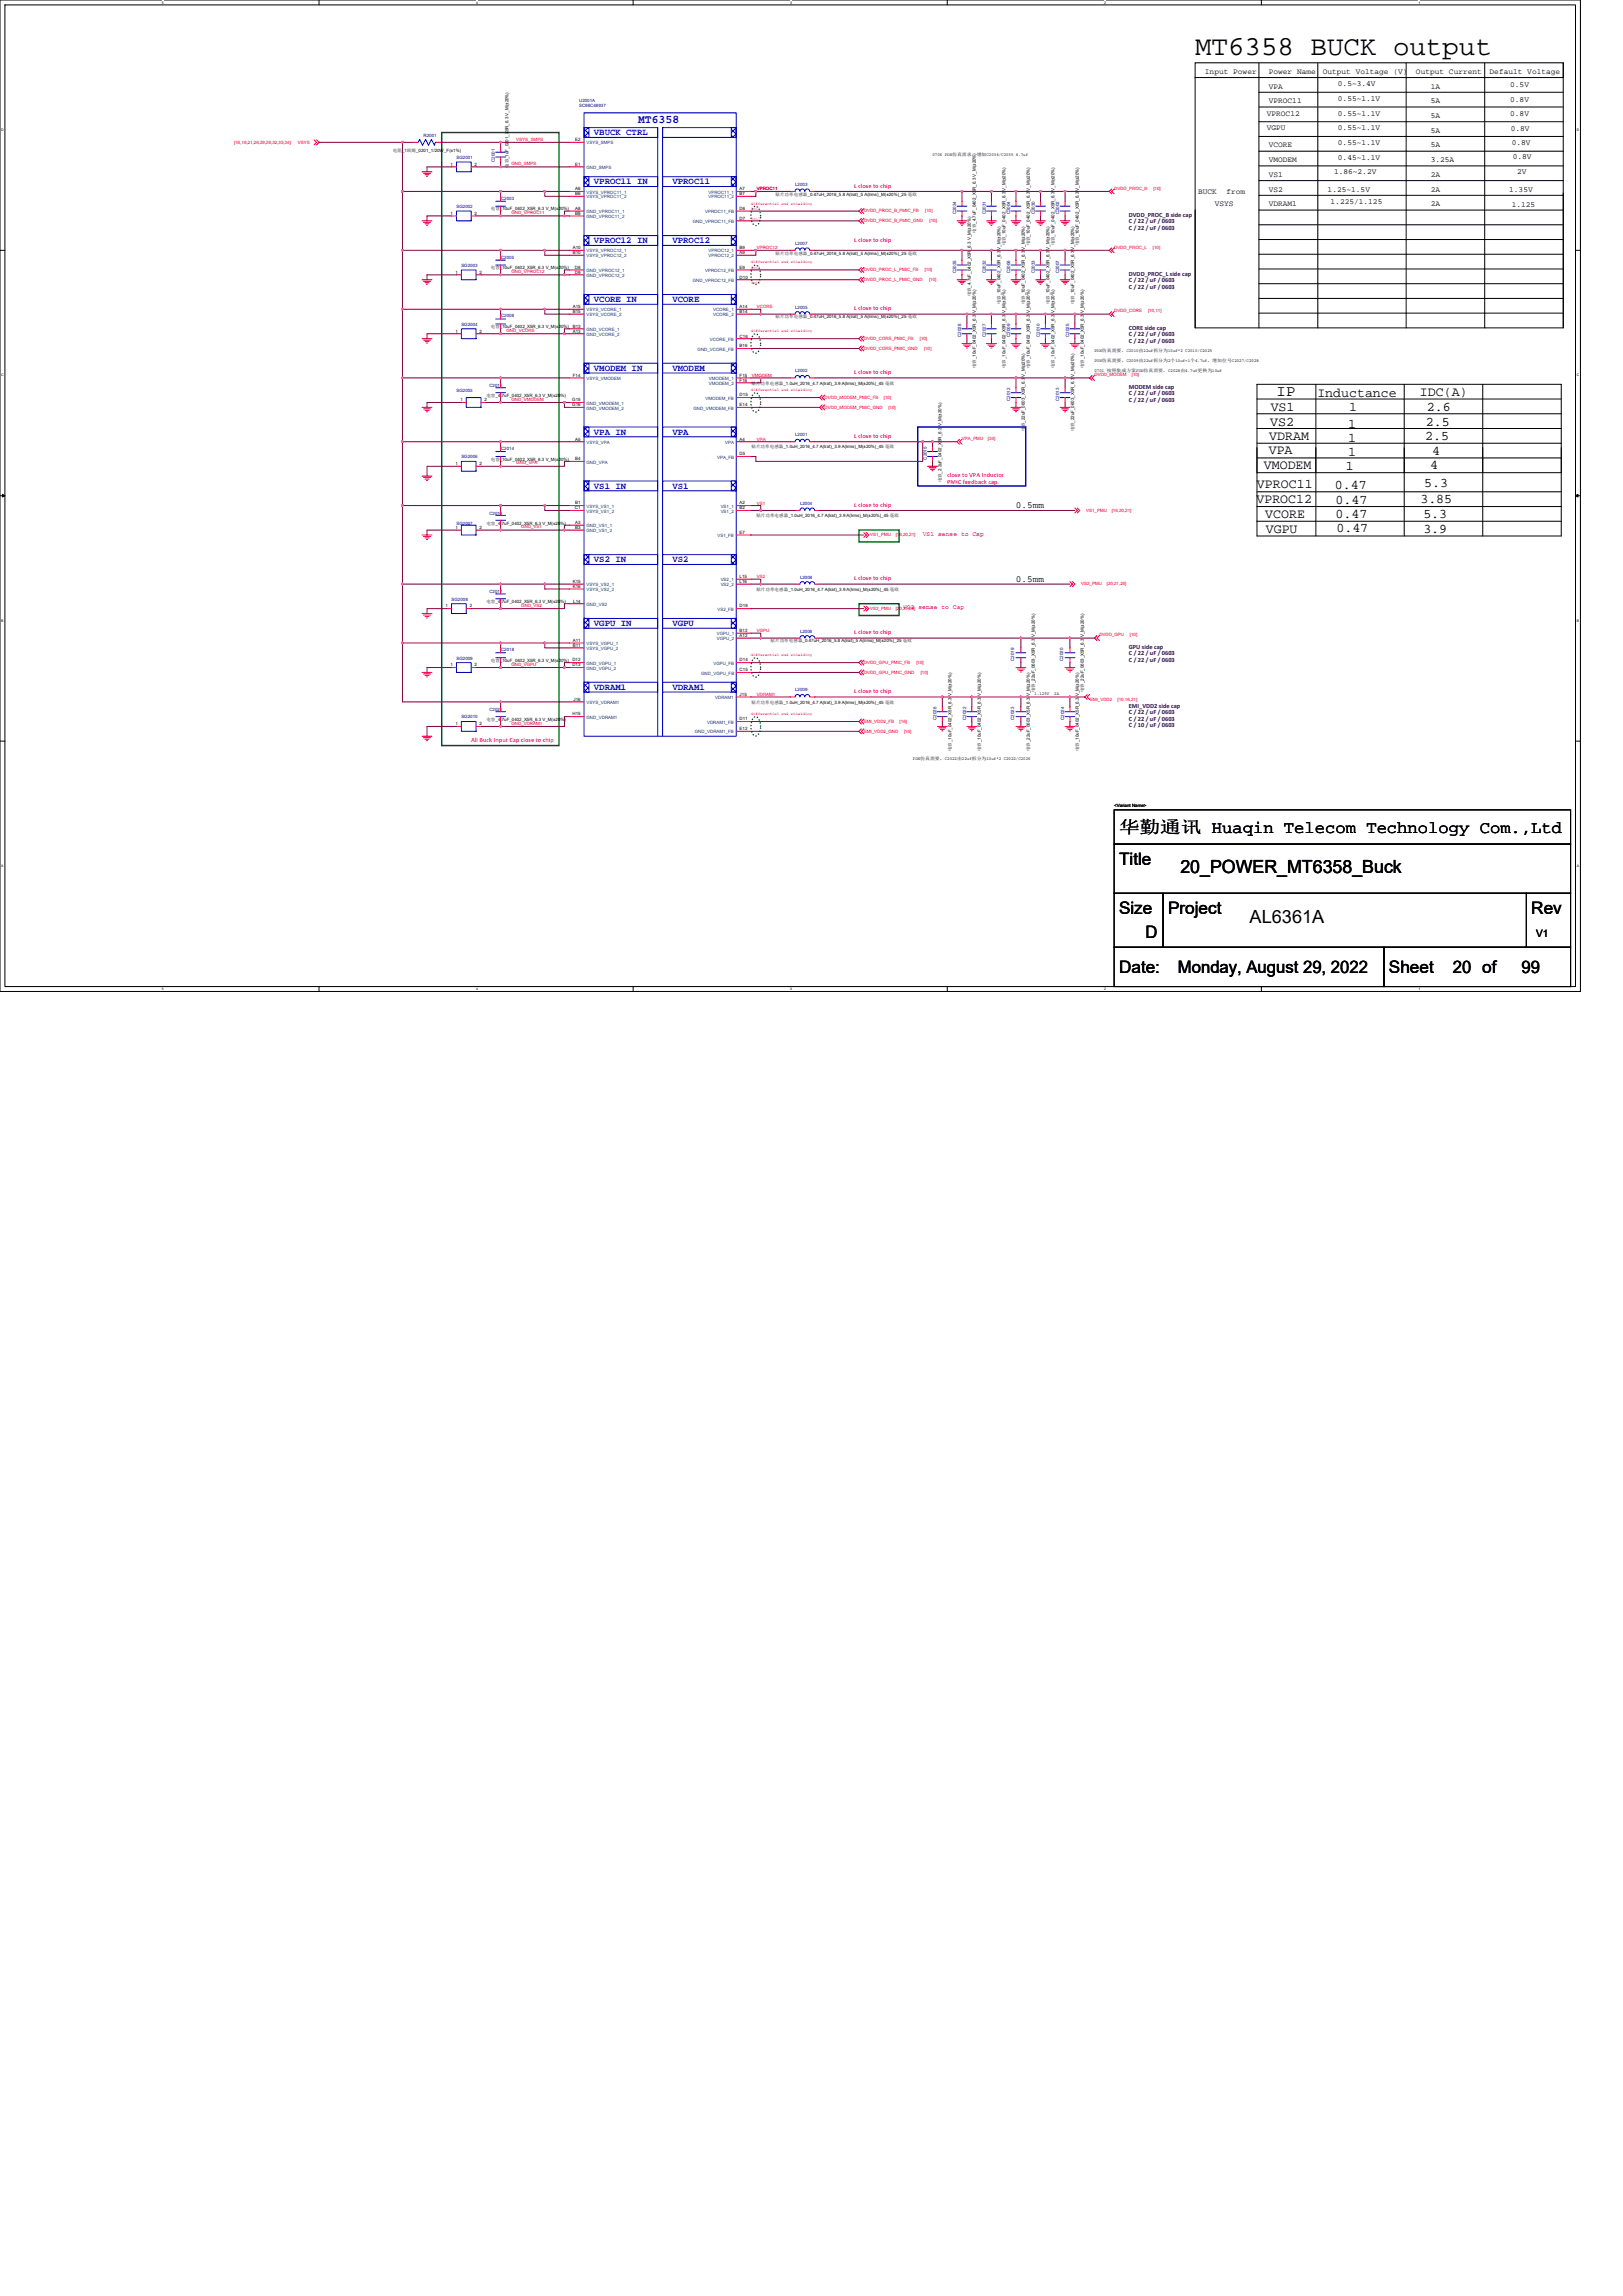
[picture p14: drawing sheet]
<svg xmlns="http://www.w3.org/2000/svg" width="210mm" height="297mm" viewBox="0 0 210 297" stroke-linecap="round" stroke-linejoin="round" font-family="sans-serif">
<defs><g id="words">
<text font-size="3.6" x="154.6" y="7.2">MT6358 BUCK output</text>
<g font-size="2.3">
<text x="152.7" y="112.9">20_POWER_MT6358_Buck</text>
<text x="161.7" y="119.4">AL6361A</text>
</g>
<g font-size="2.2">
<text x="144.8" y="107.8">华勤通讯 Huaqin Telecom Technology Com.,Ltd</text>
<text x="144.8" y="111.8">Title</text>
<text x="144.8" y="118.2">Size</text>
<text x="151.1" y="118.2">Project</text>
<text x="198.1" y="118.2">Rev</text>
<text x="144.8" y="125.8">Date:</text>
<text x="148.2" y="121.4">D</text>
<text x="152.4" y="125.8">Monday, August 29, 2022</text>
<text x="179.7" y="125.8">Sheet</text>
<text x="188" y="125.8">20 of</text>
<text x="196.9" y="125.8">99</text>
</g>
<text font-size="2" x="165.2" y="51.3">IP</text>
<g font-size="1.7">
<text x="164.4" y="53.1">VS1</text>
<text x="170.4" y="51.4">Inductance</text>
<text x="174.6" y="53.2">1</text>
<text x="183.7" y="51.3">IDC(A)</text>
<text x="184.6" y="53.1">2.6</text>
<text x="164.1" y="58.8">VPA</text>
<text x="164.2" y="56.9">VDRAM</text>
<text x="164.3" y="55.1">VS2</text>
<text x="174.4" y="55.4">1</text>
<text x="174.4" y="57.2">1</text>
<text x="174.4" y="58.9">1</text>
<text x="184.4" y="56.9">2.5</text>
<text x="184.5" y="55.1">2.5</text>
<text x="185.3" y="58.8">4</text>
<text x="162.6" y="65.1">VPROC12</text>
<text x="162.6" y="63.1">VPROC11</text>
<text x="163.5" y="60.7">VMODEM</text>
<text x="172.7" y="63.2">0.47</text>
<text x="172.8" y="65.2">0.47</text>
<text x="174.1" y="60.9">1</text>
<text x="183.8" y="65">3.85</text>
<text x="184.3" y="63">5.3</text>
<text x="185" y="60.7">4</text>
<text x="163.7" y="67.1">VCORE</text>
<text x="163.8" y="68.9">VGPU</text>
<text x="172.8" y="67">0.47</text>
<text x="172.9" y="68.9">0.47</text>
<text x="184.1" y="67.1">5.3</text>
<text x="184.1" y="69">3.9</text>
</g>
<text font-size="1.5" fill="#00f" x="82.5" y="15.9">MT6358</text>
<text font-size="1.3" x="198.8" y="121.2">V1</text>
<g font-size="1.2" fill="#00f">
<text x="76.8" y="17.5">VBUCK CTRL</text>
<text x="76.8" y="23.8">VPROC11 IN</text>
<text x="87" y="23.8">VPROC11</text>
<text x="76.8" y="31.5">VPROC12 IN</text>
<text x="87" y="31.5">VPROC12</text>
<text x="76.8" y="39.1">VCORE IN</text>
<text x="87" y="39.1">VCORE</text>
<text x="76.8" y="48">VMODEM IN</text>
<text x="87" y="48">VMODEM</text>
<text x="76.8" y="56.2">VPA IN</text>
<text x="87" y="56.2">VPA</text>
<text x="76.8" y="63.2">VS1 IN</text>
<text x="87" y="63.2">VS1</text>
<text x="76.8" y="72.7">VS2 IN</text>
<text x="87" y="72.7">VS2</text>
<text x="76.8" y="81">VGPU IN</text>
<text x="87" y="81">VGPU</text>
<text x="76.8" y="89.2">VDRAM1</text>
<text x="87" y="89.2">VDRAM1</text>
</g>
<g font-size="1.2">
<text x="131.4" y="65.7">0.5mm</text>
<text x="131.4" y="75.3">0.5mm</text>
</g>
<g font-size="1">
<text x="155.9" y="9.5">Input Power</text>
<text x="164.1" y="11.5">VPA</text>
<text x="164.1" y="9.5">Power Name</text>
<text x="171.1" y="9.5">Output Voltage (V)</text>
<text x="173.1" y="11.1">0.5~3.4V</text>
<text x="183.2" y="9.5">Output Current</text>
<text x="185.1" y="11.5">1A</text>
<text x="192.7" y="9.5">Default Voltage</text>
<text x="195.4" y="11.3">0.5V</text>
<text x="163.9" y="14.9">VPROC12</text>
<text x="163.9" y="16.8">VGPU</text>
<text x="164.1" y="13.4">VPROC11</text>
<text x="173.1" y="13">0.55~1.1V</text>
<text x="173.1" y="14.9">0.55~1.1V</text>
<text x="173.1" y="16.8">0.55~1.1V</text>
<text x="185.1" y="13.4">5A</text>
<text x="185.1" y="15.3">5A</text>
<text x="185.1" y="17.2">5A</text>
<text x="195.4" y="13.2">0.8V</text>
<text x="195.4" y="15.1">0.8V</text>
<text x="195.5" y="16.9">0.8V</text>
<text x="164.1" y="21">VMODEM</text>
<text x="164.1" y="19.1">VCORE</text>
<text x="164.1" y="22.9">VS1</text>
<text x="172.6" y="22.6">1.86~2.2V</text>
<text x="173.1" y="18.8">0.55~1.1V</text>
<text x="173.1" y="20.7">0.45~1.1V</text>
<text x="185.1" y="22.9">2A</text>
<text x="185.1" y="21">3.25A</text>
<text x="185.1" y="19.1">5A</text>
<text x="195.6" y="18.8">0.8V</text>
<text x="195.7" y="20.6">0.8V</text>
<text x="196.3" y="22.5">2V</text>
<text x="155" y="25.1">BUCK</text>
<text x="157.2" y="26.7">VSYS</text>
<text x="158.7" y="25.1">from</text>
<text x="164.1" y="26.7">VDRAM1</text>
<text x="164.1" y="24.8">VS2</text>
<text x="171.8" y="24.8">1.25~1.5V</text>
<text x="172.1" y="26.4">1.225/1.125</text>
<text x="185.1" y="24.8">2A</text>
<text x="185.1" y="26.7">2A</text>
<text x="195.3" y="24.8">1.35V</text>
<text x="195.6" y="26.8">1.125</text>
</g>
<g font-size=".8" fill="#f0f">
<text x="110.5" y="24.3">L close to chip</text>
<text x="110.5" y="31.3">L close to chip</text>
<text x="110.5" y="40.2">L close to chip</text>
<text x="110.5" y="48.4">L close to chip</text>
<text x="110.5" y="56.7">L close to chip</text>
<text x="110.5" y="65.6">L close to chip</text>
<text x="122.6" y="61.7">close to VPA Inductor</text>
<text x="122.6" y="62.6">PMIC feedback cap.</text>
<text x="119.4" y="69.3">VS1 sense to Cap</text>
<text x="110.5" y="75.1">L close to chip</text>
<text x="110.5" y="82.1">L close to chip</text>
<text x="116.8" y="78.8">VS2 sense to Cap</text>
<text x="110.5" y="89.7">L close to chip</text>
<text x="61" y="96">All Buck Input Cap close to chip</text>
</g>
<g font-size=".8" fill="#400040">
<text x="146" y="28.1">DVDD_PROC_B side cap</text>
<text x="146" y="28.9">C / 22 / uF / 0603</text>
<text x="146" y="29.7">C / 22 / uF / 0603</text>
<text x="146" y="35.7">DVDD_PROC_L side cap</text>
<text x="146" y="36.5">C / 22 / uF / 0603</text>
<text x="146" y="37.4">C / 22 / uF / 0603</text>
<text x="146.1" y="42.7">CORE side cap</text>
<text x="146.1" y="43.5">C / 22 / uF / 0603</text>
<text x="146.1" y="44.3">C / 22 / uF / 0603</text>
<text x="146" y="50.3">MODEM side cap</text>
<text x="146" y="51.1">C / 22 / uF / 0603</text>
<text x="146" y="52">C / 22 / uF / 0603</text>
<text x="146" y="84">GPU side cap</text>
<text x="146" y="84.8">C / 22 / uF / 0603</text>
<text x="146" y="85.6">C / 22 / uF / 0603</text>
<text x="146" y="91.6">EMI_VDD2 side cap</text>
<text x="146" y="92.4">C / 22 / uF / 0603</text>
<text x="146" y="93.2">C / 22 / uF / 0603</text>
<text x="146" y="94.1">C / 10 / uF / 0603</text>
</g>
<g font-size=".6" fill="#000080">
<text x="54.8" y="17.7">R2001</text>
<text x="74.9" y="13.3">U2001A</text>
<text x="74.9" y="13.9">SC98C48937</text>
<text x="59.1" y="20.6">SG2001</text>
<text x="64" y="20.9" transform="rotate(-90 64 20.9)">C2001</text>
<text x="59.1" y="26.9">SG2002</text>
<text x="64.8" y="25.8">C2003</text>
<text x="102.9" y="24">L2003</text>
<text x="123.7" y="27.7" transform="rotate(-90 123.7 27.7)">C2034</text>
<text x="127.5" y="27.7" transform="rotate(-90 127.5 27.7)">C2031</text>
<text x="130.7" y="27.7" transform="rotate(-90 130.7 27.7)">C2004</text>
<text x="133.9" y="27.7" transform="rotate(-90 133.9 27.7)">C2030</text>
<text x="137.1" y="27.7" transform="rotate(-90 137.1 27.7)">C2002</text>
<text x="59.7" y="34.5">SG2003</text>
<text x="64.8" y="33.4">C2005</text>
<text x="102.9" y="31.7">L2007</text>
<text x="123.7" y="35.4" transform="rotate(-90 123.7 35.4)">C2035</text>
<text x="127.5" y="35.3" transform="rotate(-90 127.5 35.3)">C2032</text>
<text x="130.7" y="35.3" transform="rotate(-90 130.7 35.3)">C2006</text>
<text x="133.9" y="35.3" transform="rotate(-90 133.9 35.3)">C2033</text>
<text x="137.1" y="35.3" transform="rotate(-90 137.1 35.3)">C2007</text>
<text x="64.8" y="41.1">C2008</text>
<text x="102.9" y="39.9">L2005</text>
<text x="59.7" y="42.1">SG2004</text>
<text x="124.4" y="43.6" transform="rotate(-90 124.4 43.6)">C2028</text>
<text x="127.5" y="43.6" transform="rotate(-90 127.5 43.6)">C2027</text>
<text x="130.7" y="43.6" transform="rotate(-90 130.7 43.6)">C2009</text>
<text x="134.5" y="43.6" transform="rotate(-90 134.5 43.6)">C2010</text>
<text x="138.3" y="43.6" transform="rotate(-90 138.3 43.6)">C2025</text>
<text x="59.1" y="50.7">SG2005</text>
<text x="63.3" y="50.1">C2011</text>
<text x="102.9" y="48.2">L2002</text>
<text x="130.7" y="51.9" transform="rotate(-90 130.7 51.9)">C2012</text>
<text x="137.1" y="51.9" transform="rotate(-90 137.1 51.9)">C2013</text>
<text x="59.7" y="59.3">SG2006</text>
<text x="64.8" y="58.2">C2014</text>
<text x="102.9" y="56.4">L2001</text>
<text x="119.9" y="59.5" transform="rotate(-90 119.9 59.5)">C2015</text>
<text x="103.5" y="65.3">L2004</text>
<text x="59.1" y="67.9">SG2007</text>
<text x="63.3" y="66.6">C2016</text>
<text x="58.4" y="77.7">SG2008</text>
<text x="63.3" y="76.8">C2017</text>
<text x="103.5" y="74.8">L2008</text>
<text x="103.5" y="81.8">L2006</text>
<text x="59.1" y="85.3">SG2009</text>
<text x="64.8" y="84.2">C2018</text>
<text x="102.9" y="89.5">L2009</text>
<text x="131.2" y="85.5" transform="rotate(-90 131.2 85.5)">C2019</text>
<text x="137.6" y="85.5" transform="rotate(-90 137.6 85.5)">C2020</text>
<text x="59.7" y="92.9">SG2010</text>
<text x="63.3" y="92">C2021</text>
<text x="121.2" y="93.1" transform="rotate(-90 121.2 93.1)">C2026</text>
<text x="125" y="93.1" transform="rotate(-90 125 93.1)">C2022</text>
<text x="131.2" y="93.1" transform="rotate(-90 131.2 93.1)">C2023</text>
<text x="137.7" y="93.1" transform="rotate(-90 137.7 93.1)">C2024</text>
</g>
<g font-size=".6" fill="#f00">
<text x="30.3" y="18.6">[18,19,21,26,28,29,32,33,34]</text>
<text x="38.5" y="18.6">VSYS</text>
<text x="66.2" y="21.4">GND_SMPS</text>
<text x="66.8" y="18.2">VSYS_SMPS</text>
<text x="66.2" y="27.7">GND_VPROC11</text>
<text x="97.9" y="24.6">VPROC11</text>
<text x="111.8" y="27.5">DVDD_PROC_B_PMIC_FB</text>
<text x="111.8" y="28.7">DVDD_PROC_B_PMIC_GND</text>
<text x="119.7" y="27.5">[10]</text>
<text x="120.3" y="28.7">[10]</text>
<text x="144.1" y="24.6">DVDD_PROC_B</text>
<text x="149.2" y="24.6">[10]</text>
<text x="66.2" y="35.3">GND_VPROC12</text>
<text x="97.9" y="32.3">VPROC12</text>
<text x="111.8" y="35.1">DVDD_PROC_L_PMIC_FB</text>
<text x="119.6" y="35.1">[10]</text>
<text x="144.1" y="32.2">DVDD_PROC_L</text>
<text x="149.2" y="32.2">[10]</text>
<text x="97.9" y="39.9">VCORE</text>
<text x="111.8" y="36.4">DVDD_PROC_L_PMIC_GND</text>
<text x="120.2" y="36.4">[10]</text>
<text x="144.1" y="40.4">DVDD_CORE</text>
<text x="148.5" y="40.4">[10,11]</text>
<text x="65.5" y="42.9">GND_VCORE</text>
<text x="111.8" y="44">DVDD_CORE_PMIC_FB</text>
<text x="111.8" y="45.3">DVDD_CORE_PMIC_GND</text>
<text x="119" y="44">[10]</text>
<text x="119.6" y="45.3">[10]</text>
<text x="66.2" y="51.8">GND_VMODEM</text>
<text x="97.3" y="48.8">VMODEM</text>
<text x="106.7" y="51.6">DVDD_MODEM_PMIC_FB</text>
<text x="106.7" y="52.9">DVDD_MODEM_PMIC_GND</text>
<text x="114.4" y="51.6">[10]</text>
<text x="114.9" y="52.9">[10]</text>
<text x="141.6" y="48.7">DVDD_MODEM</text>
<text x="146.4" y="48.7">[10]</text>
<text x="97.9" y="57">VPA</text>
<text x="124.5" y="56.9">VPA_PMU</text>
<text x="127.8" y="56.9">[34]</text>
<text x="66.8" y="60.1">GND_VPA</text>
<text x="97.9" y="65.3">VS1</text>
<text x="67.4" y="68.3">GND_VS1</text>
<text x="112.6" y="69.4">VS1_PMU</text>
<text x="115.9" y="69.4">[16,20,21]</text>
<text x="140.5" y="66.2">VS1_PMU</text>
<text x="143.8" y="66.2">[16,20,21]</text>
<text x="97.9" y="74.8">VS2</text>
<text x="139.9" y="75.7">VS2_PMU</text>
<text x="143.2" y="75.7">[20,21,28]</text>
<text x="67.4" y="78.5">GND_VS2</text>
<text x="97.9" y="81.8">VGPU</text>
<text x="112.6" y="78.9">VS2_PMU</text>
<text x="115.9" y="78.9">[20,21,28]</text>
<text x="142.2" y="82.3">DVDD_GPU</text>
<text x="146.2" y="82.3">[10]</text>
<text x="66.2" y="86.1">GND_VGPU</text>
<text x="111.8" y="85.9">DVDD_GPU_PMIC_FB</text>
<text x="111.8" y="87.2">DVDD_GPU_PMIC_GND</text>
<text x="118.6" y="85.9">[10]</text>
<text x="119.1" y="87.2">[10]</text>
<text x="66.2" y="93.7">GND_VDRAM1</text>
<text x="97.9" y="90">VDRAM1</text>
<text x="111.8" y="93.5">EMI_VDD2_FB</text>
<text x="111.8" y="94.8">EMI_VDD2_GND</text>
<text x="116.4" y="93.5">[16]</text>
<text x="117" y="94.8">[16]</text>
<text x="141" y="90.7">EMI_VDD2</text>
<text x="144.6" y="90.7">[10,16,21]</text>
</g>
<g font-size=".6">
<text x="50.8" y="19.6">电阻_1欧姆_0201_1/20W_F(±1%)</text>
<text x="58.3" y="21.4">1</text>
<text x="61.4" y="21.4">2</text>
<text x="65.8" y="21.7" transform="rotate(-90 65.8 21.7)">电容_1uF_0201_X5R_6.3 V_M(±20%)</text>
<text x="74.4" y="18.3">E2</text>
<text x="74.4" y="21.4">E1</text>
<text x="120.7" y="20.2">0706 PDN仿真需求，增加C2034/C2035 4.7uf</text>
<text x="58.3" y="27.8">1</text>
<text x="61.4" y="27.8">2</text>
<text x="63.5" y="27.2">电容_10uF_0402_X5R_6.3 V_M(±20%)</text>
<text x="74.4" y="24.6">A6</text>
<text x="74.4" y="25.3">B6</text>
<text x="74.4" y="27.2">A8</text>
<text x="74.4" y="27.8">B8</text>
<text x="95.7" y="24.6">A7</text>
<text x="95.7" y="25.3">B7</text>
<text x="95.7" y="28.4">D7</text>
<text x="95.7" y="27.2">D6</text>
<text x="100.3" y="25.3">贴片功率电感器_0.47uH_2016_5.8 A(lrat)_5 A(lrms)_M(±20%)_25 毫欧</text>
<text x="58.9" y="35.4">1</text>
<text x="62" y="35.4">2</text>
<text x="63.5" y="34.8">电容_10uF_0402_X5R_6.3 V_M(±20%)</text>
<text x="74.1" y="32.2">A10</text>
<text x="74.1" y="32.9">B10</text>
<text x="74.4" y="34.8">D8</text>
<text x="74.4" y="35.4">D9</text>
<text x="95.7" y="32.9">A9</text>
<text x="95.7" y="32.2">B9</text>
<text x="95.7" y="34.8">E9</text>
<text x="100.3" y="32.9">贴片功率电感器_0.47uH_2016_5.8 A(lrat)_5 A(lrms)_M(±20%)_25 毫欧</text>
<text x="126.3" y="30.1" transform="rotate(-90 126.3 30.1)">电容_4.7uF_0402_X5R_6.3 V_M(±20%)</text>
<text x="130.1" y="31.7" transform="rotate(-90 130.1 31.7)">电容_10uF_0402_X5R_6.3 V_M(±20%)</text>
<text x="133.2" y="31.7" transform="rotate(-90 133.2 31.7)">电容_10uF_0402_X5R_6.3 V_M(±20%)</text>
<text x="136.4" y="31.7" transform="rotate(-90 136.4 31.7)">电容_10uF_0402_X5R_6.3 V_M(±20%)</text>
<text x="139.6" y="31.7" transform="rotate(-90 139.6 31.7)">电容_10uF_0402_X5R_6.3 V_M(±20%)</text>
<text x="74.1" y="39.9">A15</text>
<text x="74.1" y="40.5">B15</text>
<text x="95.7" y="39.9">A14</text>
<text x="95.7" y="40.5">B14</text>
<text x="95.7" y="36">D10</text>
<text x="100.3" y="41.2">贴片功率电感器_0.47uH_2016_5.8 A(lrat)_5 A(lrms)_M(±20%)_25 毫欧</text>
<text x="125.6" y="38.4" transform="rotate(-90 125.6 38.4)">电容_4.7uF_0402_X5R_6.3 V_M(±20%)</text>
<text x="129.4" y="39.4" transform="rotate(-90 129.4 39.4)">电容_10uF_0402_X5R_6.3 V_M(±20%)</text>
<text x="132.6" y="39.4" transform="rotate(-90 132.6 39.4)">电容_10uF_0402_X5R_6.3 V_M(±20%)</text>
<text x="135.8" y="39.4" transform="rotate(-90 135.8 39.4)">电容_10uF_0402_X5R_6.3 V_M(±20%)</text>
<text x="139" y="39.4" transform="rotate(-90 139 39.4)">电容_10uF_0402_X5R_6.3 V_M(±20%)</text>
<text x="58.9" y="43">1</text>
<text x="62" y="43">2</text>
<text x="63.5" y="42.5">电容_10uF_0402_X5R_6.3 V_M(±20%)</text>
<text x="74.1" y="43">A13</text>
<text x="74.1" y="42.4">B13</text>
<text x="95.7" y="44.9">B16</text>
<text x="95.7" y="43.7">C16</text>
<text x="126.3" y="47.6" transform="rotate(-90 126.3 47.6)">电容_10uF_0402_X5R_6.3 V_M(±20%)</text>
<text x="130.1" y="47.6" transform="rotate(-90 130.1 47.6)">电容_10uF_0402_X5R_6.3 V_M(±20%)</text>
<text x="133.2" y="47.6" transform="rotate(-90 133.2 47.6)">电容_10uF_0402_X5R_6.3 V_M(±20%)</text>
<text x="136.4" y="47.6" transform="rotate(-90 136.4 47.6)">电容_10uF_0402_X5R_6.3 V_M(±20%)</text>
<text x="140.2" y="47.6" transform="rotate(-90 140.2 47.6)">电容_10uF_0402_X5R_6.3 V_M(±20%)</text>
<text x="141.6" y="46.8">PDN仿真需要，C2009由22uf拆分为2个10uf+1个4.7uf，增加位号C2027/C2028</text>
<text x="141.6" y="45.6">PDN仿真需要，C2010由22uf拆分为10uf*2 C2010/C2025</text>
<text x="59.6" y="51.9">1</text>
<text x="62.7" y="51.9">2</text>
<text x="62.9" y="51.4">电容_4.7uF_0402_X5R_6.3 V_M(±20%)</text>
<text x="74" y="51.9">G15</text>
<text x="74" y="52.6">G16</text>
<text x="74.1" y="48.7">F14</text>
<text x="95.7" y="48.7">F15</text>
<text x="95.7" y="49.4">F16</text>
<text x="95.7" y="52.6">E14</text>
<text x="95.7" y="51.3">D15</text>
<text x="97.2" y="49.8">贴片功率电感器_1.0uH_2016_4.7 A(lrat)_3.9 A(lrms)_M(±20%)_45 毫欧</text>
<text x="141.6" y="48.1">0701 按照集成方案PDN仿真需要，C2028由4.7uf更换为10uf</text>
<text x="63.5" y="59.6">电容_10uF_0402_X5R_6.3 V_M(±20%)</text>
<text x="74.4" y="57">A5</text>
<text x="74.4" y="59.5">B4</text>
<text x="95.7" y="58.9">D5</text>
<text x="95.7" y="57">A4</text>
<text x="97.2" y="58">贴片功率电感器_1.0uH_2016_4.7 A(lrat)_3.9 A(lrms)_M(±20%)_45 毫欧</text>
<text x="132.6" y="55.8" transform="rotate(-90 132.6 55.8)">电容_22uF_0603_X5R_6.3 V_M(±20%)</text>
<text x="139" y="55.8" transform="rotate(-90 139 55.8)">电容_22uF_0603_X5R_6.3 V_M(±20%)</text>
<text x="58.9" y="60.2">1</text>
<text x="62" y="60.2">2</text>
<text x="74.4" y="65.9">C1</text>
<text x="74.4" y="65.3">B1</text>
<text x="95.7" y="65.3">A2</text>
<text x="95.7" y="65.9">B2</text>
<text x="121.8" y="62.4" transform="rotate(-90 121.8 62.4)">电容_2.2uF_0402_X5R_6.3 V_M(±20%)</text>
<text x="58.9" y="68.4">1</text>
<text x="62" y="68.4">2</text>
<text x="62.9" y="67.9">电容_4.7uF_0402_X5R_6.3 V_M(±20%)</text>
<text x="74.4" y="67.8">A3</text>
<text x="74.4" y="68.4">B3</text>
<text x="95.7" y="69.1">E7</text>
<text x="97.9" y="66.9">贴片功率电感器_1.0uH_2016_4.7 A(lrat)_3.9 A(lrms)_M(±20%)_45 毫欧</text>
<text x="74.1" y="75.4">K15</text>
<text x="74.1" y="76.1">K16</text>
<text x="74.2" y="78">L14</text>
<text x="95.7" y="74.8">L15</text>
<text x="95.7" y="75.4">L16</text>
<text x="97.9" y="76.4">贴片功率电感器_1.0uH_2016_4.7 A(lrat)_3.9 A(lrms)_M(±20%)_45 毫欧</text>
<text x="57.7" y="78.6">1</text>
<text x="60.8" y="78.6">2</text>
<text x="62.9" y="78">电容_4.7uF_0402_X5R_6.3 V_M(±20%)</text>
<text x="74.1" y="83">A11</text>
<text x="74.1" y="83.7">B11</text>
<text x="95.7" y="82.4">A12</text>
<text x="95.7" y="81.8">B12</text>
<text x="95.7" y="78.6">D16</text>
<text x="99.7" y="83.1">贴片功率电感器_0.47uH_2016_5.8 A(lrat)_5 A(lrms)_M(±20%)_25 毫欧</text>
<text x="58.3" y="86.2">1</text>
<text x="61.4" y="86.2">2</text>
<text x="63.5" y="85.6">电容_10uF_0402_X5R_6.3 V_M(±20%)</text>
<text x="74.1" y="85.6">D12</text>
<text x="74.1" y="86.2">D13</text>
<text x="95.7" y="86.8">C15</text>
<text x="95.7" y="85.6">D14</text>
<text x="133.9" y="89.9">1.125V</text>
<text x="133.9" y="89.5" transform="rotate(-90 133.9 89.5)">电容_22uF_0603_X5R_6.3 V_M(±20%)</text>
<text x="136.4" y="89.9">2A</text>
<text x="140.2" y="89.5" transform="rotate(-90 140.2 89.5)">电容_22uF_0603_X5R_6.3 V_M(±20%)</text>
<text x="58.9" y="93.8">1</text>
<text x="62" y="93.8">2</text>
<text x="62.9" y="93.3">电容_4.7uF_0402_X5R_6.3 V_M(±20%)</text>
<text x="74.1" y="92.6">H15</text>
<text x="74.2" y="90.7">J16</text>
<text x="95.7" y="93.2">D11</text>
<text x="95.7" y="90">J15</text>
<text x="95.7" y="94.5">E12</text>
<text x="97.2" y="91">贴片功率电感器_1.0uH_2016_4.7 A(lrat)_3.9 A(lrms)_M(±20%)_45 毫欧</text>
<text x="118.1" y="98.3">PDN仿真需要，C2022由22uf拆分为10uf*2 C2022/C2026</text>
<text x="123.1" y="97.2" transform="rotate(-90 123.1 97.2)">电容_10uF_0402_X5R_6.3 V_M(±20%)</text>
<text x="126.9" y="97.2" transform="rotate(-90 126.9 97.2)">电容_10uF_0402_X5R_6.3 V_M(±20%)</text>
<text x="133.2" y="97.2" transform="rotate(-90 133.2 97.2)">电容_22uF_0603_X5R_6.3 V_M(±20%)</text>
<text x="139.6" y="97.2" transform="rotate(-90 139.6 97.2)">电容_10uF_0402_X5R_6.3 V_M(±20%)</text>
<text x="144.1" y="104.4">&lt;Variant Name&gt;</text>
</g>
<g font-size=".6" fill="#004080">
<text x="75.9" y="18.7">VSYS_SMPS</text>
<text x="75.9" y="21.9">GND_SMPS</text>
<text x="75.9" y="25">VSYS_VPROC11_1</text>
<text x="75.9" y="25.7">VSYS_VPROC11_2</text>
<text x="75.9" y="27.6">GND_VPROC11_1</text>
<text x="75.9" y="28.2">GND_VPROC11_2</text>
<text x="89.6" y="28.9">GND_VPROC11_FB</text>
<text x="91.2" y="27.6">VPROC11_FB</text>
<text x="91.7" y="25">VPROC11_1</text>
<text x="91.7" y="25.7">VPROC11_2</text>
<text x="75.9" y="35.2">GND_VPROC12_1</text>
<text x="75.9" y="32.7">VSYS_VPROC12_1</text>
<text x="75.9" y="33.3">VSYS_VPROC12_2</text>
<text x="75.9" y="35.8">GND_VPROC12_2</text>
<text x="91.2" y="35.2">VPROC12_FB</text>
<text x="91.7" y="33.3">VPROC12_2</text>
<text x="91.7" y="32.7">VPROC12_1</text>
<text x="75.9" y="40.3">VSYS_VCORE_1</text>
<text x="75.9" y="40.9">VSYS_VCORE_2</text>
<text x="89.6" y="36.5">GND_VPROC12_FB</text>
<text x="92.3" y="40.3">VCORE_1</text>
<text x="92.3" y="40.9">VCORE_2</text>
<text x="75.9" y="43.5">GND_VCORE_2</text>
<text x="75.9" y="42.8">GND_VCORE_1</text>
<text x="90.3" y="45.4">GND_VCORE_FB</text>
<text x="91.8" y="44.1">VCORE_FB</text>
<text x="75.9" y="49.2">VSYS_VMODEM</text>
<text x="75.9" y="52.3">GND_VMODEM_1</text>
<text x="75.9" y="53">GND_VMODEM_2</text>
<text x="89.7" y="53">GND_VMODEM_FB</text>
<text x="91.3" y="51.7">VMODEM_FB</text>
<text x="91.7" y="49.2">VMODEM_1</text>
<text x="91.7" y="49.8">VMODEM_2</text>
<text x="75.9" y="57.4">VSYS_VPA</text>
<text x="75.9" y="60">GND_VPA</text>
<text x="92.8" y="59.3">VPA_FB</text>
<text x="93.8" y="57.4">VPA</text>
<text x="75.9" y="65.7">VSYS_VS1_1</text>
<text x="93.2" y="65.7">VS1_1</text>
<text x="75.9" y="68.2">GND_VS1_1</text>
<text x="75.9" y="68.9">GND_VS1_2</text>
<text x="75.9" y="66.3">VSYS_VS1_2</text>
<text x="92.8" y="69.5">VS1_FB</text>
<text x="93.2" y="66.3">VS1_2</text>
<text x="75.9" y="75.8">VSYS_VS2_1</text>
<text x="75.9" y="76.5">VSYS_VS2_2</text>
<text x="93.2" y="75.2">VS2_1</text>
<text x="93.2" y="75.8">VS2_2</text>
<text x="75.9" y="78.4">GND_VS2</text>
<text x="75.9" y="83.5">VSYS_VGPU_1</text>
<text x="92.7" y="82.8">VGPU_2</text>
<text x="92.7" y="82.2">VGPU_1</text>
<text x="92.8" y="79">VS2_FB</text>
<text x="75.9" y="86">GND_VGPU_1</text>
<text x="75.9" y="86.6">GND_VGPU_2</text>
<text x="75.9" y="84.1">VSYS_VGPU_2</text>
<text x="90.7" y="87.3">GND_VGPU_FB</text>
<text x="92.3" y="86">VGPU_FB</text>
<text x="75.9" y="91.1">VSYS_VDRAM1</text>
<text x="75.9" y="93">GND_VDRAM1</text>
<text x="89.9" y="94.9">GND_VDRAM1_FB</text>
<text x="91.5" y="93.6">VDRAM1_FB</text>
<text x="92.5" y="90.4">VDRAM1</text>
</g>
<g font-size=".6" fill="#f0f">
<text x="97.2" y="27.2">4mil</text>
<text x="97.2" y="28.4">4mil</text>
<text x="97.2" y="34.8">4mil</text>
<text x="97.2" y="36.7">4mil</text>
</g>
<g font-size=".5">
<text x="21" y=".5">5</text>
<text x="61.6" y=".5">4</text>
<text x="102.2" y=".5">3</text>
<text x="142.9" y=".5">2</text>
<text x="183.5" y=".5">1</text>
<text x=".2" y="16.9">D</text>
<text x="204" y="16.9">D</text>
<text x=".2" y="48.7">C</text>
<text x="204" y="48.7">C</text>
<text x=".2" y="80.4">B</text>
<text x="204" y="80.4">B</text>
<text x=".2" y="112.2">A</text>
<text x="204" y="112.2">A</text>
<text x="21" y="128.1">5</text>
<text x="61.6" y="128.1">4</text>
<text x="102.2" y="128.1">3</text>
<text x="142.9" y="128.1">2</text>
<text x="183.5" y="128.1">1</text>
</g>
<g font-size=".5" fill="#f0f">
<text x="97.2" y="26.5">differential and shielding</text>
<text x="97.2" y="34.1">differential and shielding</text>
<text x="97.2" y="43">differential and shielding</text>
<text x="97.2" y="50.6">differential and shielding</text>
<text x="97.2" y="84.9">differential and shielding</text>
<text x="97.2" y="92.5">differential and shielding</text>
</g>
</g></defs>
<path d="M0 0h204.5v128.3h-204.5zM.6 .6h203.2v127h-203.2z" fill="none" stroke="#000" stroke-width=".13"/>
<g fill="#fff">
<path d="M21 .1h.2v.5h-.2z"/>
<path d="M21 127.7h.2v.5h-.2z"/>
</g>
<path d="M41.3 0v.6M41.3 127.6v.7" fill="none" stroke="#000" stroke-width=".13"/>
<g fill="#fff">
<path d="M61.6 .1h.2v.5h-.2z"/>
<path d="M61.6 127.7h.2v.5h-.2z"/>
</g>
<path d="M81.9 0v.6M81.9 127.6v.7" fill="none" stroke="#000" stroke-width=".13"/>
<g fill="#fff">
<path d="M102.2 .1h.3v.5h-.3z"/>
<path d="M102.2 127.7h.3v.5h-.3z"/>
</g>
<path d="M122.6 0v.6M122.6 127.6v.7" fill="none" stroke="#000" stroke-width=".13"/>
<g fill="#fff">
<path d="M142.9 .1h.2v.5h-.2z"/>
<path d="M142.9 127.7h.2v.5h-.2z"/>
</g>
<path d="M163.2 0v.6M163.2 127.6v.7" fill="none" stroke="#000" stroke-width=".13"/>
<g fill="#fff">
<path d="M183.5 .1h.3v.5h-.3z"/>
<path d="M183.5 127.7h.3v.5h-.3z"/>
<path d="M.2 16.5h.3v.5h-.3z"/>
<path d="M204 16.5h.3v.5h-.3z"/>
<path d="M.2 48.3h.3v.5h-.3z"/>
<path d="M204 48.3h.3v.5h-.3z"/>
</g>
<path d="M0 32.4h.6M203.8 32.4h.7" fill="none" stroke="#000" stroke-width=".13"/>
<g fill="#fff">
<path d="M.2 80h.3v.5h-.3z"/>
<path d="M204 80h.3v.5h-.3z"/>
</g>
<path d="M0 64.1h.6M203.8 64.1h.7" fill="none" stroke="#000" stroke-width=".13"/>
<path d="M.3 63.9l.3 .2-.3 .2zM203.8 64.1l.4-.2v.4z" fill="#000" stroke="#000" stroke-width=".13"/>
<g fill="#fff">
<path d="M.2 111.8h.2v.5h-.2z"/>
<path d="M204 111.8h.3v.5h-.3z"/>
</g>
<g fill="none" stroke="#000" stroke-width=".13">
<path d="M154.6 8.1h47.6v1.9h-47.6zM154.6 10v32.4h47.6v-11.4M162.9 8.1v11.5M162.9 11.9h39.3M162.9 13.8h39.3M162.9 15.7h39.3M162.9 17.7h39.3M162.9 19.6h39.3M162.9 19.6v11.4M170.5 8.1v34.3M181.9 8.1v34.3M192.1 8.1v34.3"/>
<path d="M202.2 8.1v11.5M202.2 19.6v11.4M154.6 27.2v15.2M162.9 21.5h39.3M162.9 23.4h39.3M162.9 25.3h39.3M162.9 27.2h39.3M162.9 29.1h39.3M162.9 31v11.4M162.9 31h39.3M162.9 32.9h39.3M162.9 34.8h39.3"/>
<path d="M162.9 36.7h39.3M162.9 38.6h39.3M202.2 25v17.4M162.6 49.7h39.4v11.5h-39.4zM162.6 51.6h39.4M162.6 53.5h39.4M162.6 55.4h39.4M162.6 57.9v11.4h39.4v-11.4M162.6 57.3h39.4M162.6 59.2h39.4M162.9 40.5h39.3M170.2 49.7v11.5"/>
<path d="M170.2 57.9v11.4M181.7 49.7v11.5M181.7 57.9v11.4M191.8 49.7v11.5M191.8 57.9v11.4M162.6 63.6h39.4M162.6 65.5h39.4M162.6 67.4h39.4M0 95.9h.6M203.8 95.9h.7M144.1 109.2h59.1v6.4h-59.1zM144.1 104.8h59.1v4.4h-59.1z"/>
<path d="M144.1 115.6h6.4v7h-6.4zM150.5 115.6h47v7h-47zM197.5 115.6h5.7v7h-5.7zM144.1 122.6h35v5h-35zM179.1 122.6h24.1v5h-24.1z"/>
</g>
<path d="M57.1 17.1h15.2v79.4h-15.2zM111.1 68.6h5.2v1.5h-5.2zM111.1 78.1h5.2v1.5h-5.2z" fill="none" stroke="#008000" stroke-width=".19"/>
<path d="M97.5 34.4l.3-.1a1.12 1.12 0 0 1 .6 1.2 1.15 1.15 0 0 1-.6 1.3 1.15 1.15 0 0 1-.6-1.3v-.5zM97.5 26.8l.3-.1a1.12 1.12 0 0 1 .6 1.2 1.15 1.15 0 0 1-.6 1.3 1.15 1.15 0 0 1-.6-1.3v-.5zM97.5 43.3l.3-.1a1.12 1.12 0 0 1 .6 1.2 1.15 1.15 0 0 1-.6 1.3 1.15 1.15 0 0 1-.6-1.3v-.5zM97.5 50.9l.3-.1a1.12 1.12 0 0 1 .6 1.2 1.15 1.15 0 0 1-.6 1.3 1.15 1.15 0 0 1-.6-1.3v-.4zM97.5 85.2l.3-.1a1.12 1.12 0 0 1 .6 1.2 1.15 1.15 0 0 1-.6 1.3 1.15 1.15 0 0 1-.6-1.3v-.5zM97.5 92.8l.3-.1a1.12 1.12 0 0 1 .6 1.3 1.15 1.15 0 0 1-.6 1.2 1.15 1.15 0 0 1-.6-1.2v-.5z" fill="none" stroke="#008000" stroke-width=".19" stroke-dasharray="0 .4"/>
<path d="M118.7 55.2h14v7.7h-14z" fill="none" stroke="#00f" stroke-width=".19"/>
<g fill="none" stroke="#f00" stroke-width=".13">
<path d="M40.6 18.1l.4 .3-.4 .3M41 18.1l.3 .3-.3 .3M53.3 18.4h.7M56.5 18.4h.6M64.8 19v.7M54.6 22.2h1.3M54.6 28.6h1.3M54.6 36.2h1.3M54.8 22.4h.9M54.8 28.8h.9M54.8 36.4h.9M55 22.6h.5"/>
<path d="M55 29h.5M55 36.6h.5M55.2 22.8h.1M55.2 29.1h.1M55.2 36.8h.1M58.4 27.9h.7M58.4 21.6h.7M59.1 35.6h.6M61 27.9h.6M61 21.6h.6M61.6 35.6h.6M64.8 33v.7"/>
<path d="M64.8 34.3v.6M64.8 20.3v.7M64.8 25.4v.6M64.8 26.7v.6M102.2 32.4h.7M102.2 24.8h.7M104.8 32.4h.6M104.8 24.8h.6M111.4 34.6l-.3 .3 .3 .3M111.4 27l-.3 .3 .3 .3M111.4 28.3l-.3 .3 .3 .3M111.4 35.9l-.3 .3 .3 .3"/>
<path d="M111.8 34.6l-.4 .3 .4 .3M111.8 27l-.4 .3 .4 .3M111.8 28.3l-.4 .3 .4 .3M111.8 35.9l-.4 .3 .4 .3M123.8 28.6h1.3M123.8 36.2h1.3M124 28.8h.9M124 36.4h.9M124.2 29h.5M124.2 36.6h.5M124.4 29.1h.1M124.4 36.8h.1"/>
<path d="M124.5 26v.7M124.5 27.3v.6M127.6 28.6h1.3M127.6 36.2h1.3M127.8 28.8h.9M127.8 36.4h.9M128 29h.5M128 36.6h.5M128.2 29.1h.1M128.2 36.8h.1M128.3 33.7v.6M128.3 34.9v.7"/>
<path d="M128.3 26v.7M128.3 27.3v.6M130.8 36.2h1.3M130.8 28.6h1.3M131 36.4h.9M131 28.8h.9M131.2 36.6h.5M131.2 29h.5M131.4 36.8h.1M131.4 29.1h.1M131.4 26v.7M131.4 27.3v.6"/>
<path d="M134 28.6h1.3M134 36.2h1.3M134.2 28.8h.9M134.2 36.4h.9M134.4 29h.5M134.4 36.6h.5M134.6 29.1h.1M134.6 36.8h.1M134.6 33.7v.6M134.6 34.9v.7M134.6 26v.7M134.6 27.3v.6"/>
<path d="M137.2 36.2h1.2M137.2 28.6h1.2M137.4 36.4h.8M137.4 28.8h.8M137.5 36.6h.5M137.5 29h.5M137.7 36.8h.2M137.7 29.1h.2M137.8 26v.7M137.8 27.3v.6M137.8 33.7v.6M137.8 34.9v.7"/>
<path d="M143.8 24.4l-.3 .4 .3 .3M143.8 32.1l-.3 .3 .3 .3M144.1 24.4l-.3 .4 .3 .3M144.1 32.1l-.3 .3 .3 .3M54.6 43.8h1.3M54.6 52.7h1.3M54.8 44h.9M54.8 52.9h.9M55 44.2h.5M55 53.1h.5M55.2 44.4h.1M55.2 53.3h.1"/>
<path d="M59.1 43.2h.6M59.7 52.1h.6M61.6 43.2h.6M62.2 52.1h.7M64.8 49.5v.7M64.8 50.8v.6M64.8 40.6v.7M64.8 41.9v.6M64.8 57.8v.6M64.8 59.1v.6M102.2 48.9h.7M102.2 40.6h.7"/>
<path d="M102.2 57.1h.7M104.8 48.9h.6M104.8 40.6h.6M104.8 57.1h.6M106.4 51.1l-.4 .3 .4 .4M106.4 52.4l-.4 .3 .4 .3M106.7 51.1l-.3 .3 .3 .4M106.7 52.4l-.3 .3 .3 .3M111.4 43.5l-.3 .3 .3 .3M111.4 44.8l-.3 .3 .3 .3M111.8 43.5l-.4 .3 .4 .3M111.8 44.8l-.4 .3 .4 .3"/>
<path d="M120.6 57.8v.6M120.6 59.1v.6M124.1 56.8l-.3 .3 .3 .4M124.5 56.8l-.4 .3 .4 .4M124.5 44.4h1.2M124.7 44.6h.8M124.8 44.8h.5M125 45h.2M125.1 41.9v.6M125.1 43.2v.6M127.6 44.4h1.3M127.8 44.6h.9"/>
<path d="M128 44.8h.5M128.2 45h.1M128.3 41.9v.6M128.3 43.2v.6M130.8 52.7h1.3M130.8 44.4h1.3M131 52.9h.9M131 44.6h.9M131.2 53.1h.5M131.2 44.8h.5M131.4 53.3h.1M131.4 45h.1"/>
<path d="M131.4 41.9v.6M131.4 43.2v.6M131.4 50.2v.6M131.4 51.4v.7M134.6 44.4h1.3M134.8 44.6h.9M135 44.8h.5M135.2 45h.1M135.3 41.9v.6M135.3 43.2v.6M137.2 52.7h1.2M137.4 52.9h.8"/>
<path d="M137.5 53.1h.5M137.7 53.3h.2M137.8 50.2v.6M137.8 51.4v.7M138.4 44.4h1.3M138.6 44.6h.9M138.8 44.8h.5M139 45h.1M139.1 41.9v.6M139.1 43.2v.6M141.3 48.6l-.3 .3 .3 .3M141.6 48.6l-.3 .3 .3 .3"/>
<path d="M143.8 40.3l-.3 .3 .3 .4M144.1 40.3l-.3 .3 .3 .4M54.6 61.6h1.3M54.6 69.2h1.3M54.6 79.4h1.3M54.8 61.8h.9M54.8 69.4h.9M54.8 79.6h.9M55 62h.5M55 69.6h.5M55 79.8h.5M55.2 62.2h.1"/>
<path d="M55.2 69.8h.1M55.2 79.9h.1M57.8 78.7h.6M59.1 68.6h.6M59.1 60.3h.6M60.3 78.7h.7M61.6 68.6h.6M61.6 60.3h.6M64.8 66v.7M64.8 67.3v.6M64.8 76.2v.6M64.8 77.5v.6"/>
<path d="M102.9 75.6h.6M102.9 66h.6M105.4 75.6h.6M105.4 66h.6M111.8 68.9l.3 .3-.3 .3M111.8 78.4l.3 .3-.3 .4M112.1 68.9l.3 .3-.3 .3M112.1 78.4l.3 .3-.3 .4M120 60.3h1.3M120.2 60.5h.9M120.4 60.7h.5M120.6 60.9h.1"/>
<path d="M138.4 75.2l.3 .4-.3 .3M138.7 75.2l.4 .4-.4 .3M139.1 65.7l.3 .3-.3 .4M139.4 65.7l.3 .3-.3 .4M54.6 87h1.3M54.6 95.2h1.3M54.8 87.2h.9M54.8 95.4h.9M55 87.4h.5M55 95.6h.5M55.2 87.6h.1M55.2 95.8h.1"/>
<path d="M58.4 86.4h.7M59.1 94h.6M61 86.4h.6M61.6 94h.6M64.8 91.4v.7M64.8 92.7v.6M64.8 83.8v.7M64.8 85.1v.6M102.2 90.2h.7M102.9 82.5h.6M104.8 90.2h.6M105.4 82.5h.6"/>
<path d="M111.4 85.4l-.3 .3 .3 .3M111.4 93l-.3 .3 .3 .4M111.4 86.7l-.3 .3 .3 .3M111.4 94.3l-.3 .3 .3 .3M111.8 85.4l-.4 .3 .4 .3M111.8 93l-.4 .3 .4 .4M111.8 86.7l-.4 .3 .4 .3M111.8 94.3l-.4 .3 .4 .3M121.3 94h1.3M121.5 94.2h.9M121.7 94.4h.5M121.9 94.6h.1"/>
<path d="M121.9 91.4v.7M121.9 92.7v.6M125.1 94h1.3M125.3 94.2h.9M125.5 94.4h.5M125.7 94.6h.1M125.7 91.4v.7M125.7 92.7v.6M131.4 94h1.3M131.4 86.4h1.3M131.6 94.2h.9M131.6 86.6h.9"/>
<path d="M131.8 94.4h.5M131.8 86.7h.5M132 94.6h.1M132 86.9h.1M132.1 83.8v.7M132.1 85.1v.6M132.1 91.4v.7M132.1 92.7v.6M137.8 94h1.3M137.8 86.4h1.3M138 94.2h.9M138 86.6h.9"/>
<path d="M138.2 94.4h.5M138.2 86.7h.5M138.4 94.6h.1M138.4 86.9h.1M138.4 91.4v.7M138.4 92.7v.6M140.7 89.9l-.4 .3 .4 .3M141 89.9l-.3 .3 .3 .3M141.9 82.2l-.3 .3 .3 .4M142.2 82.2l-.3 .3 .3 .4"/>
</g>
<g fill="none" stroke="#00f" stroke-width=".13">
<path d="M54 18.4h.1l.2-.4 .4 .8 .4-.8 .3 .8 .4-.8 .4 .8 .1-.4h.2M54 18.4h.1M56.5 18.4h.1M64.1 19.7h1.3M64.8 19.7h.1M59.1 27.9h.1M59.1 21.6h.1M59.1 27.3h1.9v1.3h-1.9zM59.1 21h1.9v1.2h-1.9zM59.7 35.6h.1M59.7 34.9h1.9v1.3h-1.9zM61 27.9h.1"/>
<path d="M61 21.6h.1M61.6 35.6h.1M64.1 33.7h1.3M64.1 34.3h1.3M64.1 20.3h1.3M64.1 26h1.3M64.1 26.7h1.3M64.8 33.7h.1M64.8 34.3h.1M64.8 20.3h.1M64.8 26h.1M64.8 26.7h.1"/>
<path d="M102.9 32.4a.31 .31 0 0 1 .3-.3 .31 .31 0 0 1 .3 .3M102.9 24.7a.31 .31 0 0 1 .3-.3 .31 .31 0 0 1 .3 .3M102.9 32.4h.1M102.9 24.8h.1M103.5 32.4a.31 .31 0 0 1 .3-.3 .31 .31 0 0 1 .3 .3M103.5 24.7a.31 .31 0 0 1 .3-.3 .31 .31 0 0 1 .3 .3M104.1 32.4a.31 .31 0 0 1 .3-.3 .31 .31 0 0 1 .4 .3M104.1 24.7a.31 .31 0 0 1 .3-.3 .31 .31 0 0 1 .4 .3M104.8 32.4h.1M104.8 24.8h.1M123.8 26.7h1.3M123.8 27.3h1.3"/>
<path d="M124.5 26.7h.1M124.5 27.3h.1M127.6 34.3h1.3M127.6 34.9h1.3M127.6 26.7h1.3M127.6 27.3h1.3M128.3 34.3h.1M128.3 34.9h.1M128.3 26.7h.1M128.3 27.3h.1M130.8 26.7h1.3M130.8 27.3h1.3"/>
<path d="M131.4 26.7h.1M131.4 27.3h.1M134 34.3h1.3M134 34.9h1.3M134 26.7h1.3M134 27.3h1.3M134.6 34.3h.1M134.6 34.9h.1M134.6 26.7h.1M134.6 27.3h.1M137.2 26.7h1.2M137.2 27.3h1.2"/>
<path d="M137.2 34.3h1.2M137.2 34.9h1.2M137.8 26.7h.1M137.8 27.3h.1M137.8 34.3h.1M137.8 34.9h.1M59.7 43.2h.1M59.7 59.7h1.9v1.3h-1.9zM59.7 42.5h1.9v1.3h-1.9zM60.3 51.4h1.9v1.3h-1.9zM60.3 52.1h.1M61.6 43.2h.1"/>
<path d="M62.2 52.1h.1M64.1 50.2h1.3M64.1 50.8h1.3M64.1 41.3h1.3M64.1 41.9h1.3M64.1 58.4h1.3M64.1 59.1h1.3M64.8 50.2h.1M64.8 50.8h.1M64.8 41.3h.1M64.8 41.9h.1M64.8 58.4h.1"/>
<path d="M64.8 59.1h.1M102.9 48.9a.31 .31 0 0 1 .3-.3 .31 .31 0 0 1 .3 .3M102.9 40.6a.31 .31 0 0 1 .3-.3 .31 .31 0 0 1 .3 .3M102.9 57.1a.31 .31 0 0 1 .3-.3 .31 .31 0 0 1 .3 .3M102.9 48.9h.1M102.9 40.6h.1M102.9 57.1h.1M103.5 48.9a.31 .31 0 0 1 .3-.3 .31 .31 0 0 1 .3 .3M103.5 40.6a.31 .31 0 0 1 .3-.3 .31 .31 0 0 1 .3 .3M103.5 57.1a.31 .31 0 0 1 .3-.3 .31 .31 0 0 1 .3 .3M104.1 48.9a.31 .31 0 0 1 .3-.3 .31 .31 0 0 1 .4 .3M104.1 40.6a.31 .31 0 0 1 .3-.3 .31 .31 0 0 1 .4 .3"/>
<path d="M104.1 57.1a.31 .31 0 0 1 .3-.3 .31 .31 0 0 1 .4 .3M104.8 48.9h.1M104.8 40.6h.1M104.8 57.1h.1M120 58.4h1.3M120 59.1h1.3M120.6 58.4h.1M120.6 59.1h.1M124.5 42.5h1.2M124.5 43.2h1.2M125.1 42.5h.1M125.1 43.2h.1"/>
<path d="M127.6 42.5h1.3M127.6 43.2h1.3M128.3 42.5h.1M128.3 43.2h.1M130.8 42.5h1.3M130.8 43.2h1.3M130.8 50.8h1.3M130.8 51.4h1.3M131.4 42.5h.1M131.4 43.2h.1M131.4 50.8h.1M131.4 51.4h.1"/>
<path d="M134.6 42.5h1.3M134.6 43.2h1.3M135.3 42.5h.1M135.3 43.2h.1M137.2 50.8h1.2M137.2 51.4h1.2M137.8 50.8h.1M137.8 51.4h.1M138.4 42.5h1.3M138.4 43.2h1.3M139.1 42.5h.1M139.1 43.2h.1"/>
<path d="M58.4 78.1h1.9v1.3h-1.9zM58.4 78.7h.1M59.7 68.6h.1M59.7 60.3h.1M59.7 67.9h1.9v1.3h-1.9zM60.3 78.7h.1M61.6 68.6h.1M61.6 60.3h.1M64.1 66.7h1.3M64.1 67.3h1.3M64.1 76.8h1.3M64.1 77.5h1.3"/>
<path d="M64.8 66.7h.1M64.8 67.3h.1M64.8 76.8h.1M64.8 77.5h.1M103.5 75.6h.1M103.5 66h.1M103.5 75.5a.31 .31 0 0 1 .3-.3 .31 .31 0 0 1 .3 .3M103.5 66a.31 .31 0 0 1 .3-.3 .31 .31 0 0 1 .3 .3M104.1 75.5a.31 .31 0 0 1 .3-.3 .31 .31 0 0 1 .4 .3 .32 .32 0 0 1 .3-.3 .32 .32 0 0 1 .3 .3M104.1 66a.31 .31 0 0 1 .3-.3 .31 .31 0 0 1 .4 .3 .32 .32 0 0 1 .3-.3 .32 .32 0 0 1 .3 .3M105.4 75.6h.1M105.4 66h.1"/>
<path d="M59.1 86.4h.1M59.1 85.7h1.9v1.3h-1.9zM59.7 94h.1M59.7 93.3h1.9v1.3h-1.9zM61 86.4h.1M61.6 94h.1M64.1 92.1h1.3M64.1 92.7h1.3M64.1 84.5h1.3M64.1 85.1h1.3M64.8 92.1h.1M64.8 92.7h.1"/>
<path d="M64.8 84.5h.1M64.8 85.1h.1M102.9 90.1a.31 .31 0 0 1 .3-.2 .31 .31 0 0 1 .3 .2M102.9 90.2h.1M103.5 82.5h.1M103.5 82.5a.31 .31 0 0 1 .3-.3 .31 .31 0 0 1 .3 .3M103.5 90.1a.31 .31 0 0 1 .3-.2 .31 .31 0 0 1 .3 .2M104.1 82.5a.31 .31 0 0 1 .3-.3 .31 .31 0 0 1 .4 .3 .32 .32 0 0 1 .3-.3 .32 .32 0 0 1 .3 .3M104.1 90.1a.31 .31 0 0 1 .3-.2 .31 .31 0 0 1 .4 .2M104.8 90.2h.1M105.4 82.5h.1M121.3 92.1h1.3"/>
<path d="M121.3 92.7h1.3M121.9 92.1h.1M121.9 92.7h.1M125.1 92.1h1.3M125.1 92.7h1.3M125.7 92.1h.1M125.7 92.7h.1M131.4 84.5h1.3M131.4 85.1h1.3M131.4 92.1h1.3M131.4 92.7h1.3M132.1 84.5h.1"/>
<path d="M132.1 85.1h.1M132.1 92.1h.1M132.1 92.7h.1M137.8 92.1h1.3M137.8 92.7h1.3M138.4 92.1h.1M138.4 92.7h.1"/>
</g>
<path d="M75.6 16.5h.6v1.3h-.6z" fill="#fff"/>
<path d="M75.6 16.5h.6v1.3h-.6z" fill-rule="evenodd" fill="#00f" stroke="#00f" stroke-width=".13"/>
<path d="M75.6 16.5h9.5v1.3h-9.5z" fill="none" stroke="#00f" stroke-width=".13"/>
<path d="M94.6 16.5h.6v1.3h-.6z" fill="#fff"/>
<path d="M94.6 16.5h.6v1.3h-.6z" fill-rule="evenodd" fill="#00f" stroke="#00f" stroke-width=".13"/>
<path d="M85.7 16.5h9.5v1.3h-9.5zM75.6 22.9h9.5v1.2h-9.5z" fill="none" stroke="#00f" stroke-width=".13"/>
<path d="M75.6 22.9h.6v1.2h-.6z" fill="#fff"/>
<path d="M75.6 22.9h.6v1.2h-.6z" fill-rule="evenodd" fill="#00f" stroke="#00f" stroke-width=".13"/>
<path d="M94.6 22.9h.6v1.2h-.6z" fill="#fff"/>
<path d="M94.6 22.9h.6v1.2h-.6z" fill-rule="evenodd" fill="#00f" stroke="#00f" stroke-width=".13"/>
<path d="M85.1 16.5v78.7M85.7 16.5v78.7M85.7 22.9h9.5v1.2h-9.5z" fill="none" stroke="#00f" stroke-width=".13"/>
<path d="M75.6 38.1h.6v1.3h-.6z" fill="#fff"/>
<path d="M75.6 38.1h.6v1.3h-.6z" fill-rule="evenodd" fill="#00f" stroke="#00f" stroke-width=".13"/>
<path d="M75.6 38.1h9.5v1.3h-9.5z" fill="none" stroke="#00f" stroke-width=".13"/>
<path d="M94.6 38.1h.6v1.3h-.6z" fill="#fff"/>
<path d="M94.6 38.1h.6v1.3h-.6z" fill-rule="evenodd" fill="#00f" stroke="#00f" stroke-width=".13"/>
<path d="M85.7 38.1h9.5v1.3h-9.5zM85.7 47h9.5v1.3h-9.5z" fill="none" stroke="#00f" stroke-width=".13"/>
<path d="M94.6 47h.6v1.3h-.6z" fill="#fff"/>
<path d="M94.6 47h.6v1.3h-.6z" fill-rule="evenodd" fill="#00f" stroke="#00f" stroke-width=".13"/>
<path d="M75.6 47h.6v1.3h-.6z" fill="#fff"/>
<path d="M75.6 47h.6v1.3h-.6z" fill-rule="evenodd" fill="#00f" stroke="#00f" stroke-width=".13"/>
<path d="M75.6 47h9.5v1.3h-9.5zM75.6 55.2h9.5v1.3h-9.5z" fill="none" stroke="#00f" stroke-width=".13"/>
<path d="M75.6 55.2h.6v1.3h-.6z" fill="#fff"/>
<path d="M75.6 55.2h.6v1.3h-.6z" fill-rule="evenodd" fill="#00f" stroke="#00f" stroke-width=".13"/>
<path d="M94.6 55.2h.6v1.3h-.6z" fill="#fff"/>
<path d="M94.6 55.2h.6v1.3h-.6z" fill-rule="evenodd" fill="#00f" stroke="#00f" stroke-width=".13"/>
<path d="M85.7 55.2h9.5v1.3h-9.5zM85.7 62.2h9.5v1.3h-9.5z" fill="none" stroke="#00f" stroke-width=".13"/>
<path d="M94.6 62.2h.6v1.3h-.6z" fill="#fff"/>
<path d="M94.6 62.2h.6v1.3h-.6z" fill-rule="evenodd" fill="#00f" stroke="#00f" stroke-width=".13"/>
<path d="M75.6 62.2h.6v1.3h-.6z" fill="#fff"/>
<path d="M75.6 62.2h.6v1.3h-.6z" fill-rule="evenodd" fill="#00f" stroke="#00f" stroke-width=".13"/>
<path d="M75.6 62.2h9.5v1.3h-9.5zM75.6 71.8h9.5v1.2h-9.5z" fill="none" stroke="#00f" stroke-width=".13"/>
<path d="M75.6 71.8h.6v1.2h-.6z" fill="#fff"/>
<path d="M75.6 71.8h.6v1.2h-.6z" fill-rule="evenodd" fill="#00f" stroke="#00f" stroke-width=".13"/>
<path d="M94.6 71.8h.6v1.2h-.6z" fill="#fff"/>
<path d="M94.6 71.8h.6v1.2h-.6z" fill-rule="evenodd" fill="#00f" stroke="#00f" stroke-width=".13"/>
<path d="M75.6 14.6h19.6v80.6h-19.6zM85.7 71.8h9.5v1.2h-9.5z" fill="none" stroke="#00f" stroke-width=".13"/>
<path d="M75.6 80h.6v1.3h-.6z" fill="#fff"/>
<path d="M75.6 80h.6v1.3h-.6z" fill-rule="evenodd" fill="#00f" stroke="#00f" stroke-width=".13"/>
<path d="M75.6 80h9.5v1.3h-9.5z" fill="none" stroke="#00f" stroke-width=".13"/>
<path d="M94.6 80h.6v1.3h-.6z" fill="#fff"/>
<path d="M94.6 80h.6v1.3h-.6z" fill-rule="evenodd" fill="#00f" stroke="#00f" stroke-width=".13"/>
<path d="M85.7 80h9.5v1.3h-9.5z" fill="none" stroke="#00f" stroke-width=".13"/>
<path d="M94.6 88.3h.6v1.2h-.6z" fill="#fff"/>
<path d="M94.6 88.3h.6v1.2h-.6z" fill-rule="evenodd" fill="#00f" stroke="#00f" stroke-width=".13"/>
<path d="M75.6 88.3h9.5v1.2h-9.5zM85.7 88.3h9.5v1.2h-9.5z" fill="none" stroke="#00f" stroke-width=".13"/>
<path d="M75.6 88.3h.6v1.2h-.6z" fill="#fff"/>
<path d="M75.6 88.3h.6v1.2h-.6z" fill-rule="evenodd" fill="#00f" stroke="#00f" stroke-width=".13"/>
<path d="M94.6 30.5h.6v1.2h-.6z" fill="#fff"/>
<path d="M94.6 30.5h.6v1.2h-.6z" fill-rule="evenodd" fill="#00f" stroke="#00f" stroke-width=".13"/>
<path d="M75.6 30.5h9.5v1.2h-9.5zM85.7 30.5h9.5v1.2h-9.5z" fill="none" stroke="#00f" stroke-width=".13"/>
<path d="M75.6 30.5h.6v1.2h-.6z" fill="#fff"/>
<path d="M75.6 30.5h.6v1.2h-.6z" fill-rule="evenodd" fill="#00f" stroke="#00f" stroke-width=".13"/>
<g fill="none" stroke="#f00" stroke-width=".13">
<path d="M73.7 18.4h1.9M73.7 24.8h1.9M73.7 25.4h1.9M73.7 27.3h1.9M73.7 34.9h1.9M73.7 27.9h1.9M73.7 21.6h1.9M73.7 32.4h1.9M73.7 33h1.9M73.7 35.6h1.9M95.2 24.8h2M95.2 25.4h2"/>
<path d="M95.2 27.3h2M95.2 28.6h2M95.2 33h2M95.2 36.2h2M95.2 32.4h2M95.2 34.9h2M124.5 33.7v.6M124.5 34.9v.7M131.4 33.7v.6M131.4 34.9v.7M73.7 40h1.9M73.7 40.6h1.9"/>
<path d="M73.7 43.2h1.9M73.7 42.5h1.9M73.7 48.9h1.9M73.7 52.1h1.9M73.7 57.1h1.9M73.7 59.7h1.9M73.7 52.7h1.9M95.2 40h2M95.2 40.6h2M95.2 43.8h2M95.2 45.1h2M95.2 48.9h2"/>
<path d="M95.2 51.4h2M95.2 52.7h2M95.2 57.1h2M95.2 59.1h2M95.2 49.5h2M73.7 65.4h1.9M73.7 67.9h1.9M73.7 75.6h1.9M73.7 78.1h1.9M73.7 68.6h1.9M73.7 66h1.9M73.7 76.2h1.9"/>
<path d="M95.2 65.4h2M95.2 66h2M95.2 69.2h2M95.2 74.9h2M95.2 75.6h2M95.2 78.7h2M73.7 90.8h1.9M73.7 92.7h1.9M73.7 85.7h1.9M73.7 86.4h1.9M73.7 83.2h1.9M73.7 83.8h1.9"/>
<path d="M95.2 90.2h2M95.2 93.3h2M95.2 94.6h2M95.2 87h2M95.2 82.5h2M95.2 81.9h2M95.2 85.7h2M138.4 83.8v.7M138.4 85.1v.6"/>
</g>
<path d="M123.8 34.3h1.3M123.8 34.9h1.3M124.5 34.3h.1M124.5 34.9h.1M130.8 34.3h1.3M130.8 34.9h1.3M131.4 34.3h.1M131.4 34.9h.1M137.8 84.5h1.3M137.8 85.1h1.3M138.4 84.5h.1M138.4 85.1h.1" fill="none" stroke="#00f" stroke-width=".13"/>
<g fill="none" stroke="#800040" stroke-width=".13">
<path d="M41.3 18.4h10.8M52.1 18.4h1.2M52.1 18.4v6.4M57.2 18.4h7.6M64.8 18.4h8.9M64.8 18.4v.6M52.1 32.4v7.6M52.1 24.8v7.6M52.1 24.8h12.7M52.1 32.4h12.7M58.4 27.9h-3.2v.7M58.4 21.6h-3.2v.6"/>
<path d="M59.1 35.6h-3.9v.6M61.6 21.6h3.2M61.6 27.9h3.2M62.2 35.6h2.6M64.8 35.6h8.2M64.8 27.9h8.2M64.8 21.6h8.9M64.8 24.8h5.7M64.8 32.4h5.7M64.8 32.4v.6M64.8 34.9v.7M64.8 24.8v.6"/>
<path d="M64.8 27.3v.6M64.8 21v.6M70.5 32.4v.6h3.2M70.5 32.4h3.2M70.5 24.8v.6h3.2M70.5 24.8h3.2M73 35.6h.7M73 27.9h.7M73.7 34.9h-.7v.7M73.7 27.3h-.7v.6M97.2 36.2h13.9M97.2 34.9h13.9"/>
<path d="M97.2 27.3h13.9M97.2 28.6h13.9M97.2 32.4h.6M97.2 24.8h.6M97.8 24.8h4.4M97.8 32.4h4.4M97.8 32.4v.6h-.6M97.8 24.8v.6h-.6M105.4 24.8h19.1M105.4 32.4h19.1M124.5 27.9v.7M124.5 24.8v1.2"/>
<path d="M124.5 32.4v1.3M124.5 35.6v.6M124.5 24.8h3.8M124.5 32.4h3.8M128.3 24.8v1.2M128.3 27.9v.7M128.3 24.8h3.1M128.3 35.6v.6M128.3 32.4v1.3M128.3 32.4h3.1M131.4 27.9v.7M131.4 35.6v.6"/>
<path d="M131.4 24.8h3.2M131.4 32.4v1.3M131.4 32.4h3.2M131.4 24.8v1.2M134.6 24.8v1.2M134.6 27.9v.7M134.6 24.8h3.2M134.6 32.4v1.3M134.6 35.6v.6M134.6 32.4h3.2M137.8 32.4h5.7M137.8 24.8h5.7"/>
<path d="M137.8 32.4v1.3M137.8 35.6v.6M137.8 27.9v.7M137.8 24.8v1.2M52.1 40v8.9M52.1 48.9v8.2M52.1 40h12.7M52.1 48.9h12.7M52.1 57.2v8.2M52.1 57.1h12.7M59.1 43.2h-3.9v.6M59.7 52.1h-4.5v.6"/>
<path d="M62.2 43.2h2.6M62.9 52.1h1.9M64.8 52.1h8.2M64.8 43.2h8.2M64.8 48.9h8.9M64.8 57.1h8.9M64.8 40h5.7M64.8 48.9v.6M64.8 57.1v.7M64.8 40v.6M64.8 42.5v.7M64.8 51.4v.7"/>
<path d="M64.8 59.7v.6M70.5 40v.6h3.2M70.5 40h3.2M73 52.1v.6h.7M73 52.1h.7M73 43.2h.7M73.7 59.7h-.7v.6h-8.2M73.7 42.5h-.7v.7M97.2 57.1h5M97.2 48.9h1.2M97.2 40h1.2v.6M97.2 40.6h1.2"/>
<path d="M97.2 43.8h13.9M97.2 45.1h13.9M97.2 51.4h8.8M97.2 52.7h8.8M98.4 48.9h3.8M98.4 40.6h3.8M98.4 48.9v.6h-1.2M105.4 40.6h19.7M105.4 57.1h14M105.4 48.9h26M120.6 57.2h-1.2v2.5h-21.6v-.6h-.6M120.6 59.7v.6"/>
<path d="M120.6 57.1h3.2M120.6 57.1v.7M125.1 40.6v1.3M125.1 43.8v.6M125.1 40.6h3.2M128.3 43.8v.6M131.4 43.8v.6M131.4 52.1v.6M131.4 40.6h-3.1v1.3M135.3 43.8v.6M135.3 40.6v1.3M135.3 40.6h-3.9v1.3"/>
<path d="M135.3 40.6h3.8M137.8 52.1v.6M137.8 48.9h-6.4v1.3M137.8 48.9h3.2M137.8 48.9v1.3M139.1 40.6h4.4M139.1 40.6v1.3M139.1 43.8v.6M52.1 65.4v10.2M52.1 75.6v7.6M52.1 65.4h12.7M52.1 75.6h12.7"/>
<path d="M57.8 78.7h-2.6v.7M59.1 68.6h-3.9v.6M59.1 60.3h-3.9v1.3M61 78.7h3.8M62.2 68.6h2.6M62.2 60.3h2.6M64.8 68.6h8.2M64.8 65.4h5.7M64.8 75.6h5.7M64.8 75.6v.6M64.8 65.4v.6M64.8 67.9v.7"/>
<path d="M64.8 78.1v.6M70.5 65.4h3.2M70.5 65.4v.6h3.2M70.5 75.6h3.2M70.5 75.6v.6h3.2M73 68.6h.7M73.7 78.1h-.7v.6h-8.2M73.7 67.9h-.7v.7M97.2 78.7h14.6M97.2 69.2h14.6M97.2 66h1.2M97.2 65.4h1.2v.6"/>
<path d="M97.2 75.6h1.2M97.2 74.9h1.2v.7M98.4 66h4.5M98.4 75.6h4.5M106 75.6h32.4M106 66h33.1M52.1 83.2v7.6h12.7M52.1 83.2h12.7M58.4 86.4h-3.2v.6M59.1 94h-3.9v1.2M61.6 86.4h3.2M62.2 94h2.6"/>
<path d="M64.8 86.4h8.2M64.8 90.8h8.9M64.8 83.2h5.7M64.8 83.2v.6M64.8 85.7v.7M64.8 90.8v.6M64.8 93.3v.7M70.5 83.2v.6h3.2M70.5 83.2h3.2M73 86.4h.7M73.7 85.7h-.7v.7M73.7 92.7h-.7v1.3h-8.2"/>
<path d="M97.2 90.2h5M97.2 82.5h1.2M97.2 81.9h1.2v.6M97.2 85.7h13.9M97.2 93.3h13.9M97.2 87h13.9M97.2 94.6h13.9M98.4 82.5h4.5M105.4 90.2h16.5M106 82.5h26.1M121.9 90.2v1.2M121.9 93.3v.7"/>
<path d="M121.9 90.2h3.8M125.7 93.3v.7M132.1 85.7v.7M132.1 93.3v.7M132.1 90.2h-6.4v1.2M138.4 85.7v.7M138.4 82.5h-6.3v1.3M138.4 93.3v.7M138.4 90.2h-6.3v1.2M138.4 82.5h3.2M138.4 82.5v1.3M140.3 90.2h-1.9v1.2"/>
</g>
<g fill="#f0f" stroke="#f0f" stroke-width=".13">
<path d="M131.3 48.8h.2v.2h-.2z" fill-rule="evenodd"/>
<path d="M52 48.8h.1v.2h-.1z" fill-rule="evenodd"/>
<path d="M98.3 65.9h.2v.2h-.2z" fill-rule="evenodd"/>
<path d="M98.3 75.5h.2v.1h-.2z" fill-rule="evenodd"/>
<path d="M70.4 65.3h.2v.2h-.2z" fill-rule="evenodd"/>
<path d="M72.9 68.5h.2v.1h-.2z" fill-rule="evenodd"/>
<path d="M64.7 68.5h.1v.1h-.1z" fill-rule="evenodd"/>
<path d="M70.4 75.5h.2v.1h-.2z" fill-rule="evenodd"/>
<path d="M72.9 86.3h.2v.1h-.2z" fill-rule="evenodd"/>
<path d="M70.4 83.1h.2v.2h-.2z" fill-rule="evenodd"/>
<path d="M52 83.1h.1v.2h-.1z" fill-rule="evenodd"/>
<path d="M52 75.5h.1v.1h-.1z" fill-rule="evenodd"/>
<path d="M52 18.3h.1v.2h-.1z" fill-rule="evenodd"/>
<path d="M132 82.5h.1v.1h-.1z" fill-rule="evenodd"/>
<path d="M98.3 82.5h.2v.1h-.2z" fill-rule="evenodd"/>
<path d="M98.3 48.8h.2v.2h-.2z" fill-rule="evenodd"/>
<path d="M72.9 43.1h.2v.1h-.2z" fill-rule="evenodd"/>
<path d="M70.4 39.9h.2v.2h-.2z" fill-rule="evenodd"/>
<path d="M52 39.9h.1v.2h-.1z" fill-rule="evenodd"/>
<path d="M52 32.3h.1v.2h-.1z" fill-rule="evenodd"/>
<path d="M64.7 32.3h.1v.2h-.1z" fill-rule="evenodd"/>
<path d="M70.4 32.3h.2v.2h-.2z" fill-rule="evenodd"/>
<path d="M72.9 35.5h.2v.1h-.2z" fill-rule="evenodd"/>
<path d="M72.9 27.8h.2v.2h-.2z" fill-rule="evenodd"/>
<path d="M70.4 24.7h.2v.1h-.2z" fill-rule="evenodd"/>
<path d="M64.7 21.5h.1v.2h-.1z" fill-rule="evenodd"/>
<path d="M52 24.7h.1v.1h-.1z" fill-rule="evenodd"/>
<path d="M98.3 40.5h.2v.2h-.2z" fill-rule="evenodd"/>
<path d="M97.7 32.3h.2v.2h-.2z" fill-rule="evenodd"/>
<path d="M97.7 24.7h.2v.1h-.2z" fill-rule="evenodd"/>
<path d="M138.3 90.1h.2v.1h-.2z" fill-rule="evenodd"/>
<path d="M125.6 90.1h.2v.1h-.2z" fill-rule="evenodd"/>
<path d="M132 90.1h.1v.1h-.1z" fill-rule="evenodd"/>
<path d="M72.9 52h.2v.1h-.2z" fill-rule="evenodd"/>
<path d="M64.7 39.9h.1v.2h-.1z" fill-rule="evenodd"/>
<path d="M64.7 48.8h.1v.2h-.1z" fill-rule="evenodd"/>
<path d="M52 65.3h.1v.2h-.1z" fill-rule="evenodd"/>
<path d="M52 57.1h.1v.1h-.1z" fill-rule="evenodd"/>
<path d="M64.7 65.3h.1v.2h-.1z" fill-rule="evenodd"/>
<path d="M64.7 75.5h.1v.1h-.1z" fill-rule="evenodd"/>
<path d="M64.7 90.7h.1v.2h-.1z" fill-rule="evenodd"/>
<path d="M137.7 48.8h.2v.2h-.2z" fill-rule="evenodd"/>
<path d="M124.4 24.7h.1v.1h-.1z" fill-rule="evenodd"/>
<path d="M137.7 32.3h.2v.2h-.2z" fill-rule="evenodd"/>
<path d="M131.3 32.3h.2v.2h-.2z" fill-rule="evenodd"/>
<path d="M64.7 18.3h.1v.2h-.1z" fill-rule="evenodd"/>
<path d="M64.7 27.8h.1v.2h-.1z" fill-rule="evenodd"/>
<path d="M64.7 35.5h.1v.1h-.1z" fill-rule="evenodd"/>
<path d="M64.7 43.1h.1v.1h-.1z" fill-rule="evenodd"/>
<path d="M64.7 52h.1v.1h-.1z" fill-rule="evenodd"/>
<path d="M64.7 60.2h.1v.2h-.1z" fill-rule="evenodd"/>
<path d="M64.7 78.6h.1v.2h-.1z" fill-rule="evenodd"/>
<path d="M64.7 86.3h.1v.1h-.1z" fill-rule="evenodd"/>
<path d="M64.7 93.9h.1v.1h-.1z" fill-rule="evenodd"/>
<path d="M135.2 40.5h.1v.2h-.1z" fill-rule="evenodd"/>
<path d="M120.6 57.1h.1v.1h-.1z" fill-rule="evenodd"/>
<path d="M138.3 82.5h.2v.1h-.2z" fill-rule="evenodd"/>
<path d="M64.7 24.7h.1v.1h-.1z" fill-rule="evenodd"/>
<path d="M64.7 57.1h.1v.1h-.1z" fill-rule="evenodd"/>
<path d="M64.7 83.1h.1v.2h-.1z" fill-rule="evenodd"/>
<path d="M119.3 57.1h.1v.1h-.1z" fill-rule="evenodd"/>
<path d="M121.8 90.1h.2v.1h-.2z" fill-rule="evenodd"/>
<path d="M139 40.5h.1v.2h-.1z" fill-rule="evenodd"/>
<path d="M128.2 40.5h.1v.2h-.1z" fill-rule="evenodd"/>
<path d="M131.3 40.5h.2v.2h-.2z" fill-rule="evenodd"/>
<path d="M125 40.5h.2v.2h-.2z" fill-rule="evenodd"/>
<path d="M134.5 24.7h.2v.1h-.2z" fill-rule="evenodd"/>
<path d="M128.2 24.7h.1v.1h-.1z" fill-rule="evenodd"/>
<path d="M131.3 24.7h.2v.1h-.2z" fill-rule="evenodd"/>
<path d="M134.5 32.3h.2v.2h-.2z" fill-rule="evenodd"/>
<path d="M128.2 32.3h.1v.2h-.1z" fill-rule="evenodd"/>
<path d="M137.7 24.7h.2v.1h-.2z" fill-rule="evenodd"/>
<path d="M124.4 32.3h.1v.2h-.1z" fill-rule="evenodd"/>
<path d="M131.3 48.8h.2v.2h-.2z" fill-rule="evenodd"/>
<path d="M52 48.8h.1v.2h-.1z" fill-rule="evenodd"/>
<path d="M98.3 65.9h.2v.2h-.2z" fill-rule="evenodd"/>
<path d="M98.3 75.5h.2v.1h-.2z" fill-rule="evenodd"/>
<path d="M70.4 65.3h.2v.2h-.2z" fill-rule="evenodd"/>
<path d="M72.9 68.5h.2v.1h-.2z" fill-rule="evenodd"/>
<path d="M64.7 68.5h.1v.1h-.1z" fill-rule="evenodd"/>
<path d="M70.4 75.5h.2v.1h-.2z" fill-rule="evenodd"/>
<path d="M72.9 86.3h.2v.1h-.2z" fill-rule="evenodd"/>
<path d="M70.4 83.1h.2v.2h-.2z" fill-rule="evenodd"/>
<path d="M52 83.1h.1v.2h-.1z" fill-rule="evenodd"/>
<path d="M52 75.5h.1v.1h-.1z" fill-rule="evenodd"/>
<path d="M52 18.3h.1v.2h-.1z" fill-rule="evenodd"/>
<path d="M132 82.5h.1v.1h-.1z" fill-rule="evenodd"/>
<path d="M98.3 82.5h.2v.1h-.2z" fill-rule="evenodd"/>
<path d="M98.3 48.8h.2v.2h-.2z" fill-rule="evenodd"/>
<path d="M72.9 43.1h.2v.1h-.2z" fill-rule="evenodd"/>
<path d="M70.4 39.9h.2v.2h-.2z" fill-rule="evenodd"/>
<path d="M52 39.9h.1v.2h-.1z" fill-rule="evenodd"/>
<path d="M52 32.3h.1v.2h-.1z" fill-rule="evenodd"/>
<path d="M64.7 32.3h.1v.2h-.1z" fill-rule="evenodd"/>
<path d="M70.4 32.3h.2v.2h-.2z" fill-rule="evenodd"/>
<path d="M72.9 35.5h.2v.1h-.2z" fill-rule="evenodd"/>
<path d="M72.9 27.8h.2v.2h-.2z" fill-rule="evenodd"/>
<path d="M70.4 24.7h.2v.1h-.2z" fill-rule="evenodd"/>
<path d="M64.7 21.5h.1v.2h-.1z" fill-rule="evenodd"/>
<path d="M52 24.7h.1v.1h-.1z" fill-rule="evenodd"/>
<path d="M98.3 40.5h.2v.2h-.2z" fill-rule="evenodd"/>
<path d="M97.7 32.3h.2v.2h-.2z" fill-rule="evenodd"/>
<path d="M97.7 24.7h.2v.1h-.2z" fill-rule="evenodd"/>
<path d="M138.3 90.1h.2v.1h-.2z" fill-rule="evenodd"/>
<path d="M125.6 90.1h.2v.1h-.2z" fill-rule="evenodd"/>
<path d="M132 90.1h.1v.1h-.1z" fill-rule="evenodd"/>
<path d="M72.9 52h.2v.1h-.2z" fill-rule="evenodd"/>
<path d="M64.7 39.9h.1v.2h-.1z" fill-rule="evenodd"/>
<path d="M64.7 48.8h.1v.2h-.1z" fill-rule="evenodd"/>
<path d="M52 65.3h.1v.2h-.1z" fill-rule="evenodd"/>
<path d="M52 57.1h.1v.1h-.1z" fill-rule="evenodd"/>
<path d="M64.7 65.3h.1v.2h-.1z" fill-rule="evenodd"/>
<path d="M64.7 75.5h.1v.1h-.1z" fill-rule="evenodd"/>
<path d="M64.7 90.7h.1v.2h-.1z" fill-rule="evenodd"/>
<path d="M137.7 48.8h.2v.2h-.2z" fill-rule="evenodd"/>
<path d="M124.4 24.7h.1v.1h-.1z" fill-rule="evenodd"/>
<path d="M137.7 32.3h.2v.2h-.2z" fill-rule="evenodd"/>
<path d="M131.3 32.3h.2v.2h-.2z" fill-rule="evenodd"/>
<path d="M64.7 18.3h.1v.2h-.1z" fill-rule="evenodd"/>
<path d="M64.7 27.8h.1v.2h-.1z" fill-rule="evenodd"/>
<path d="M64.7 35.5h.1v.1h-.1z" fill-rule="evenodd"/>
<path d="M64.7 43.1h.1v.1h-.1z" fill-rule="evenodd"/>
<path d="M64.7 52h.1v.1h-.1z" fill-rule="evenodd"/>
<path d="M64.7 60.2h.1v.2h-.1z" fill-rule="evenodd"/>
<path d="M64.7 78.6h.1v.2h-.1z" fill-rule="evenodd"/>
<path d="M64.7 86.3h.1v.1h-.1z" fill-rule="evenodd"/>
<path d="M64.7 93.9h.1v.1h-.1z" fill-rule="evenodd"/>
<path d="M135.2 40.5h.1v.2h-.1z" fill-rule="evenodd"/>
<path d="M120.6 57.1h.1v.1h-.1z" fill-rule="evenodd"/>
<path d="M138.3 82.5h.2v.1h-.2z" fill-rule="evenodd"/>
<path d="M64.7 24.7h.1v.1h-.1z" fill-rule="evenodd"/>
<path d="M64.7 57.1h.1v.1h-.1z" fill-rule="evenodd"/>
<path d="M64.7 83.1h.1v.2h-.1z" fill-rule="evenodd"/>
<path d="M119.3 57.1h.1v.1h-.1z" fill-rule="evenodd"/>
<path d="M121.8 90.1h.2v.1h-.2z" fill-rule="evenodd"/>
<path d="M139 40.5h.1v.2h-.1z" fill-rule="evenodd"/>
<path d="M128.2 40.5h.1v.2h-.1z" fill-rule="evenodd"/>
<path d="M131.3 40.5h.2v.2h-.2z" fill-rule="evenodd"/>
<path d="M125 40.5h.2v.2h-.2z" fill-rule="evenodd"/>
<path d="M134.5 24.7h.2v.1h-.2z" fill-rule="evenodd"/>
<path d="M128.2 24.7h.1v.1h-.1z" fill-rule="evenodd"/>
<path d="M131.3 24.7h.2v.1h-.2z" fill-rule="evenodd"/>
<path d="M134.5 32.3h.2v.2h-.2z" fill-rule="evenodd"/>
<path d="M128.2 32.3h.1v.2h-.1z" fill-rule="evenodd"/>
<path d="M137.7 24.7h.2v.1h-.2z" fill-rule="evenodd"/>
<path d="M124.4 32.3h.1v.2h-.1z" fill-rule="evenodd"/>
</g>
<use href="#words"/>
</svg>
